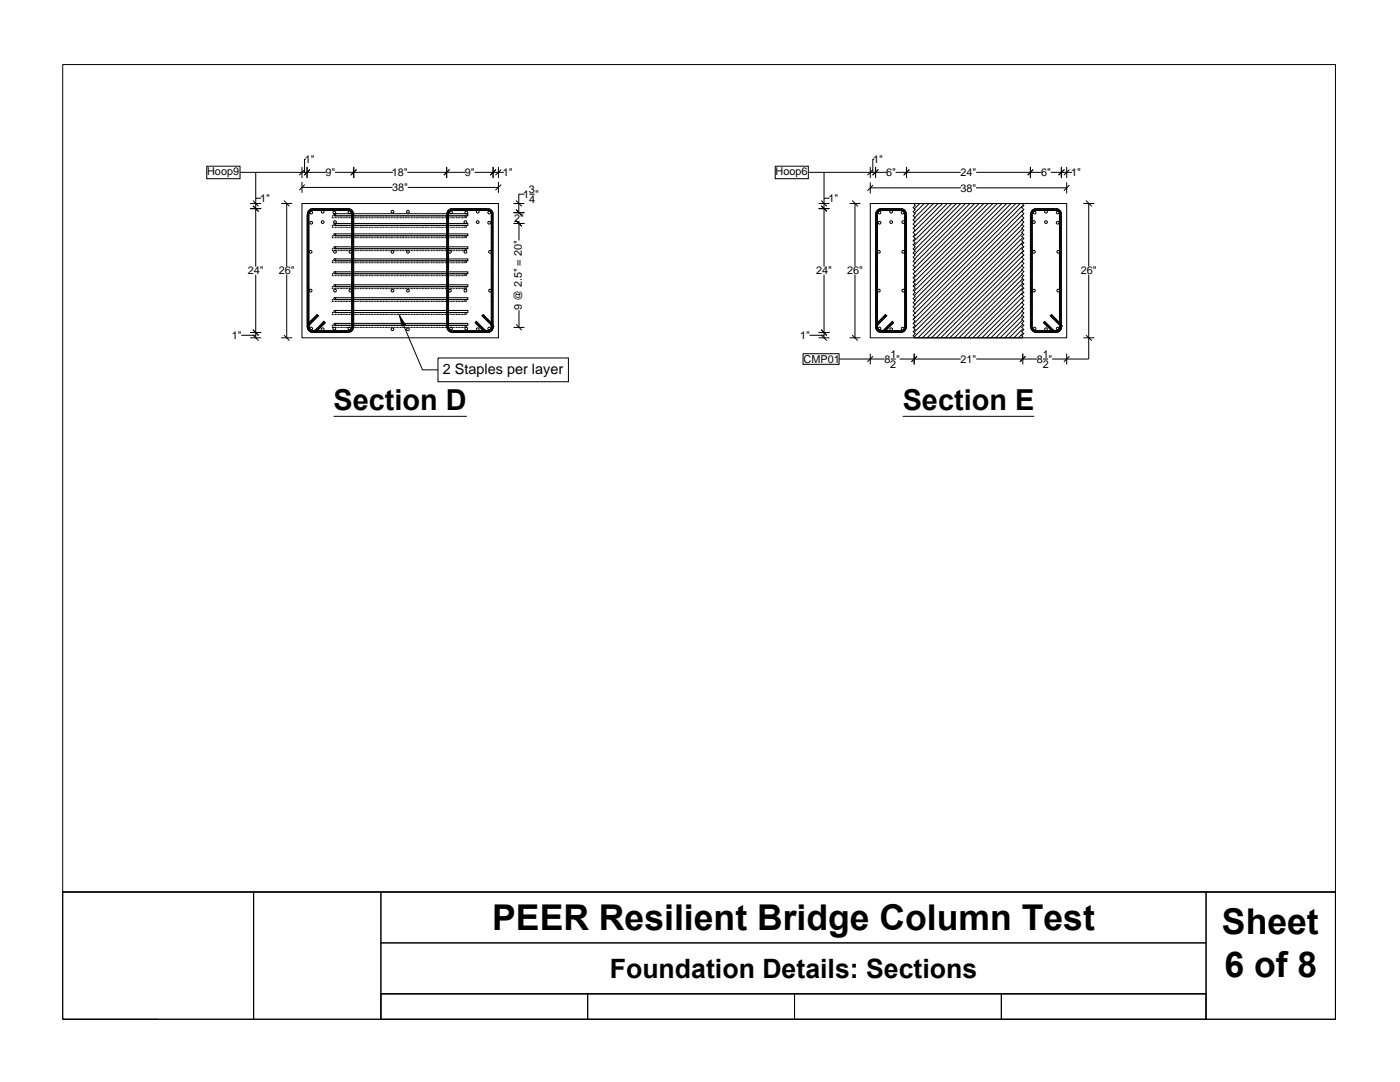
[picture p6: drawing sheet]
<svg xmlns="http://www.w3.org/2000/svg" width="279mm" height="216mm" viewBox="0 0 279 216" stroke-linecap="round" stroke-linejoin="round" font-family="sans-serif">
<defs><g id="words">
<g font-size="7.1">
<text x="98.2" y="185.6">PEER Resilient Bridge Column Test</text>
<text x="243.9" y="186.4">Sheet</text>
<text x="244.4" y="194.9">6 of 8</text>
</g>
<g font-size="5.8">
<text x="66.6" y="81.8">Section D</text>
<text x="180.2" y="81.8">Section E</text>
</g>
<text font-size="5.3" x="121.7" y="195.1">Foundation Details: Sections</text>
<text font-size="2.9" x="88.4" y="74.6">2 Staples per layer</text>
<g font-size="2.2">
<text x="41.3" y="35">Hoop9</text>
<text x="60.8" y="32.5">1&quot;</text>
<text x="65" y="35.2">9&quot;</text>
<text x="78.2" y="35.2">18&quot;</text>
<text x="92.8" y="35.2">9&quot;</text>
<text x="100.4" y="35.2">1&quot;</text>
<text x="154.8" y="35">Hoop6</text>
<text x="174.2" y="32.5">1&quot;</text>
<text x="176.9" y="35.2">6&quot;</text>
<text x="191.7" y="35.2">24&quot;</text>
<text x="207.8" y="35.2">6&quot;</text>
<text x="213.8" y="35.2">1&quot;</text>
<text x="51.9" y="40.3">1&quot;</text>
<text x="78.3" y="38.2">38&quot;</text>
<text x="104.4" y="39.6">1 &quot;</text>
<text x="105.6" y="38.5">3</text>
<text x="105.6" y="40.6">4</text>
<text x="165.3" y="40.3">1&quot;</text>
<text x="191.7" y="38.2">38&quot;</text>
<text x="102.6" y="44.3">2&quot;</text>
<text x="49.5" y="54.8">24&quot;</text>
<text x="55.7" y="54.8">26&quot;</text>
<text x="162.9" y="54.8">24&quot;</text>
<text x="169.1" y="54.8">26&quot;</text>
<text x="215.7" y="54.8">26&quot;</text>
<text x="104.1" y="61.9" transform="rotate(-90 104.1 61.9)">9 @ 2.5&quot; = 20&quot;</text>
<text x="46.3" y="67.7">1&quot;</text>
<text x="159.7" y="67.7">1&quot;</text>
<text x="177.7" y="71.4">1</text>
<text x="208.1" y="71.4">1</text>
<text x="160.4" y="72.4">CMP01</text>
<text x="176.5" y="72.4">8 &quot;</text>
<text x="177.7" y="73.5">2</text>
<text x="191.7" y="72.4">21&quot;</text>
<text x="207" y="72.4">8 &quot;</text>
<text x="208.1" y="73.5">2</text>
</g>
</g></defs>
<!-- layer: Corrugated_Duct -->
<g fill="none" stroke="#000" stroke-width=".2">
<path d="M182.4 45.4l.3-.3-.5-.4 .5-.4-.5-.4 .5-.4-.5-.4 .5-.5-.5-.4 .5-.4-.5-.4 .5-.4-.3-.4h21.7l.2 .4-.4 .4 .4 .4-.4 .4 .4 .4-.4 .5 .4 .4-.4 .4 .4 .4-.4 .4 .4 .4-.4 .4 .4 .4-.4 .5 .4 .4-.4 .4 .2 .2M182.4 45.4l-.2 .1 .5 .4-.5 .5 .5 .4-.5 .4 .5 .4-.5 .4 .5 .4-.5 .4 .5 .4-.5 .5 .5 .4-.5 .4 .5 .4-.5 .4 .5 .4-.5 .4 .5 .4-.5 .5 .5 .4-.3 .2M182.4 53.6l-.2 .2 .5 .4-.3 .2M182.4 54.4l-.2 .2 .5 .4-.5 .4 .5 .5-.5 .4 .5 .4-.5 .4 .5 .4-.5 .4 .5 .4-.5 .4 .5 .5-.5 .4 .5 .4-.5 .4 .5 .4-.5 .4 .5 .4-.5 .4 .5 .5-.3 .2M182.7 40.6l-.3 .2M183.5 40.6l-1.1 1.1M184.5 40.6l-2.1 2M185.4 40.6l-3 2.9M186.3 40.6l-3.9 3.8M187.2 40.6l-4.8 4.8M188.1 40.6l-5.7 5.6M189 40.6l-6.6 6.6"/>
<path d="M189.9 40.6l-7.5 7.5M190.9 40.6l-8.5 8.4M191.8 40.6l-9.4 9.3M192.7 40.6l-10.3 10.2M193.6 40.6l-11.2 11.1M194.5 40.6l-12.1 12M195.4 40.6l-13 13M196.3 40.6l-13.9 13.9M197.2 40.6l-14.8 14.8M198.1 40.6l-15.7 15.7M199 40.6l-16.6 16.6M200 40.6l-17.6 17.5"/>
<path d="M200.9 40.6l-18.5 18.4M201.8 40.6l-19.4 19.3M202.7 40.6l-20.3 20.2M203.6 40.6l-21.2 21.1M204.1 56.5l.2 .2-.4 .4 .4 .4-.4 .4 .4 .4-.4 .4 .4 .5-.4 .4 .4 .4-.2 .2M204.1 51.9l-.2 .2 .4 .4-.4 .5 .4 .4-.4 .4 .4 .4-.4 .4 .4 .4-.4 .4 .4 .5-.4 .4 .2 .2M204.1 47.4l.2 .2-.4 .4 .4 .4-.4 .4 .4 .4-.4 .5 .4 .4-.4 .4 .4 .4-.4 .4 .4 .4-.2 .2M204.1 41l-21.7 21.7M204.1 41.9l-21.7 21.7M204.1 42.8l-21.7 21.7M204.1 43.7l-21.7 21.7M204.1 44.7l-21.7 21.6"/>
<path d="M204.1 45.6l-21.7 21.6M204.1 46.5l-20.9 20.9M204.1 47.4l-20 20M204.1 48.3l-19.1 19.1M204.1 49.2l-18.2 18.2M204.1 50.1l-17.3 17.3M204.1 51l-16.4 16.4M204.1 52l-15.4 15.4M204.1 52.8l-14.5 14.6M204.1 53.8l-13.6 13.6M204.1 54.7l-12.7 12.7M204.1 55.6l-11.8 11.8"/>
<path d="M204.1 56.5l-10.9 10.9M204.1 57.4l-10 10M204.1 58.3l-9.1 9.1M204.1 59.2l-8.2 8.2M204.1 60.2l-.2 .2 .4 .4-.4 .4 .4 .4-.4 .4 .4 .5-.4 .4 .4 .4-.4 .4 .4 .4-.4 .4 .4 .4-.4 .4 .4 .5-.4 .4 .4 .4-.4 .4 .2 .4h-21.7l-.2-.4 .5-.4-.5-.4 .5-.4-.5-.5 .5-.4-.5-.4 .5-.4-.5-.4 .5-.4-.5-.4 .2-.2M204.1 60.2l-7.3 7.2M204.1 61.1l-6.3 6.3M204.1 62l-5.4 5.4M204.1 62.9l-4.5 4.5M204.1 63.8l-3.6 3.6M204.1 64.7l-2.7 2.7M204.1 65.6l-1.8 1.8"/>
<path d="M204.1 66.5l-.9 .9"/>
</g>
<!-- layer: Annotations -->
<g fill="none" stroke="#000" stroke-width=".2">
<path d="M52.1 39.6h-1.1v13.5M60.3 33.4v2M60.3 36.3v2.1M60.3 37.4h18M61 31.8h-.2v2.6M61.3 33.4v2M65 34.4h-14v5.2M66.9 34.4h11.4M70.6 33.4v2M81.4 34.4h11.4M81.4 37.4h18.1M89.1 33.4v2"/>
<path d="M94.8 34.4h5.7M98.4 33.4v2M99.5 33.4v2M99.5 36.3v2.1M165.5 39.6h-1v13.5M173.7 33.4v2M173.7 36.5v2M173.7 37.5h18M174.4 31.8h-.2v2.6M174.7 33.4v2M176.8 34.4h-12.3v5.2M178.8 34.4h12.9"/>
<path d="M180.9 33.4v2M194.8 37.5h18.1M194.9 34.4h12.9M205.6 33.4v2M209.7 34.4h4.2M211.8 33.4v2M212.9 33.4v2M212.9 36.5v2M50 40.6h2.1M50 41.6h2.1M51 54.9v12.5M56.2 40.6h2"/>
<path d="M57.2 40.6v12.5M57.2 54.9v12.5M163.4 40.6h2.1M163.4 41.6h2.1M164.5 54.9v12.5M169.6 40.6h2M170.6 40.6v12.5M170.6 54.9v12.5M216.3 40.6h2M217.3 40.6v12.5M217.3 54.9v12.5M48.2 66.9h2.8"/>
<path d="M50 67.4h2.1M50 66.4h2.1M56.2 67.4h2M80.5 64.9l3.8 8.9h3.1M87.4 71.4h26v4.8h-26zM161.6 66.9h2.9M163.4 67.4h2.1M163.4 66.4h2.1M169.6 67.4h2M173.7 70.6v2.1M173.7 71.6h2.8M177.7 71.6h1.1"/>
<path d="M179.6 71.6h12.1M182.4 70.6v2.1M194.9 71.6h12.1M204.1 70.6v2.1M208.1 71.6h1.1M210 71.6h2.9M212.9 70.6v2.1M216.3 67.4h2M66.6 83.1h26.6M180.2 83.1h26.2M12.5 178h254v25.4h-254zM12.5 178h38.1v25.4h-38.1z"/>
<path d="M50.6 178h25.4v25.4h-25.4zM76 178h164.7v10.1h-164.7zM240.7 178h25.8v25.4h-25.8zM76 188.1h164.7v10.2h-164.7zM76 198.3h164.7v5.1h-164.7zM76 198.3h41.3v5.1h-41.3zM117.3 198.3h41.3v5.1h-41.3zM158.6 198.3h41.2v5.1h-41.2zM199.8 198.3h40.9v5.1h-40.9z"/>
</g>
<!-- layer: 0 -->
<g fill="none" stroke="#000" stroke-width=".2">
<path d="M41.3 33.2h6.6v2.5h-6.6zM47.9 34.4h3.1M60.8 36.9l-1 1M60.8 33.9l-1 1M61.8 33.9l-1 1M71.1 33.9l-1.1 1M89.6 33.9l-1 1M98.9 33.9l-1 1M100 36.9l-1.1 1M100 33.9l-1.1 1M154.7 33.2h6.6v2.5h-6.6zM161.3 34.4h3.2"/>
<path d="M174.2 33.9l-1 1M174.2 37l-1 1M175.2 33.9l-1 1M181.4 33.9l-1 1M206.1 33.9l-1 1M212.4 33.9l-1.1 1M213.4 33.9l-1 1M213.4 37l-1 1M50.5 41.1l1 1M50.5 40.1l1 1M56.7 40.1l1 1M103 41.9l1.1 1-1-1"/>
<path d="M103 40.1l1.1 1M103.1 44.1l1 1M163.9 41.1l1.1 1M163.9 40.1l1.1 1M170.1 40.1l1 1M175.1 42.6l-.4 .4M175.1 42.8l-.4 .4M175.1 43l-.4 .4M175.1 43.2l-.4 .3M175.1 43.4l-.4 .3M175.1 43.5l-.4 .4M175.1 43.7l-.4 .4"/>
<path d="M175.1 43.9l-.4 .4M175.1 44.1l-.4 .4M175.1 44.3l-.4 .3M175.1 44.4l-.4 .4M175.1 44.6l-.4 .4M175.1 44.8l-.4 .4M175.1 45l-.4 .4M175.1 45.2l-.4 .4M175.1 45.4l-.4 .3M175.1 45.5l-.4 .4M175.1 45.7l-.4 .4M175.1 45.9l-.4 .4"/>
<path d="M175.1 46.1l-.4 .4M175.1 46.3l-.4 .4M175.1 46.5l-.4 .3M175.1 46.6l-.4 .4M175.1 46.8l-.4 .4M175.1 47l-.4 .4M175.1 47.2l-.4 .4M175.1 47.3l-.4 .5M175.1 47.6l-.4 .3M175.1 47.7l-.4 .4M175.1 47.9l-.4 .4M175.1 48.1l-.4 .4"/>
<path d="M175.1 48.3l-.4 .4M175.1 48.4l-.4 .4M175.1 48.7l-.4 .3M175.1 48.8l-.4 .4M175.1 49l-.4 .4M175.1 49.2l-.4 .4M175.1 49.4l-.4 .4M175.1 49.5l-.4 .4M175.1 49.7l-.4 .4M175.1 49.9l-.4 .4M175.1 50.1l-.4 .4M175.1 50.3l-.4 .3"/>
<path d="M175.1 50.5l-.4 .4M175.1 50.6l-.4 .4M175.1 50.8l-.4 .4M175.1 51l-.4 .4M175.1 51.2l-.4 .4M175.1 51.4l-.4 .3M175.1 51.5l-.4 .5M175.1 51.7l-.4 .4M175.1 51.9l-.4 .4M175.1 52.1l-.4 .4M175.1 52.3l-.4 .4M175.1 52.5l-.4 .3"/>
<path d="M175.1 52.6l-.4 .4M175.1 52.8l-.4 .4M175.1 53l-.4 .4M175.1 53.2l-.4 .4M175.1 53.4l-.4 .4M175.1 53.6l-.4 .3M175.1 53.7l-.4 .4M175.1 53.9l-.4 .4M175.1 54.1l-.4 .4M175.1 54.3l-.4 .4M175.1 54.5l-.4 .3M175.1 54.7l-.4 .3"/>
<path d="M175.1 54.8l-.4 .4M175.1 55l-.4 .4M175.1 55.2l-.4 .4M175.1 55.4l-.4 .4M175.1 55.6l-.4 .3M175.1 55.7l-.4 .4M175.1 55.9l-.4 .4M175.1 56.1l-.4 .4M175.1 56.3l-.4 .4M175.1 56.5l-.4 .4M175.1 56.7l-.4 .3M175.1 56.8l-.4 .4"/>
<path d="M175.1 57l-.4 .4M175.1 57.2l-.4 .4M175.1 57.4l-.4 .4M175.1 57.6l-.4 .4M175.1 57.8l-.4 .3M175.1 57.9l-.4 .4M175.1 58.1l-.4 .4M175.1 58.3l-.4 .4M175.1 58.5l-.4 .4M175.1 58.6l-.4 .4M175.1 58.9l-.4 .3M175.1 59l-.4 .4"/>
<path d="M175.1 59.2l-.4 .4M175.1 59.4l-.4 .4M175.1 59.6l-.4 .4M175.1 59.7l-.4 .4M175.1 60l-.4 .3M175.5 41.7l-.7 .7M175.7 41.6l-1 1M175.9 41.6l-1.2 1.2M176.1 41.6l-.4 .5M176.3 41.6l-.4 .4M176.5 41.6l-.4 .4M176.6 41.6l-.3 .4"/>
<path d="M176.8 41.6l-.4 .4M177 41.6l-.4 .4M177.2 41.6l-.4 .4M177.4 41.6l-.4 .4M177.6 41.6l-.4 .4M177.7 41.6l-.3 .4M177.9 41.6l-.4 .4M178.1 41.6l-.4 .4M178.3 41.6l-.4 .4M178.5 41.6l-.4 .4M178.7 41.6l-.4 .4M178.8 41.6l-.3 .4"/>
<path d="M179 41.6l-.4 .4M179.2 41.6l-.4 .4M179.4 41.6l-.4 .4M179.6 41.6l-.4 .4M179.7 41.6l-.3 .4M179.9 41.6l-.3 .4M180.1 41.7l-.4 .3M180.2 41.7l-.3 .3M180.3 41.8l-.3 .3M180.5 41.8l-.3 .3M180.5 41.9l-.3 .3M180.6 42l-.2 .3"/>
<path d="M180.7 42.1l-.3 .3M180.8 42.2l-.3 .3M180.8 42.3l-.3 .4M180.9 42.5l-.4 .4M180.9 59.1l-.4 .4M180.9 42.6l-.4 .4M180.9 42.9l-.4 .3M180.9 43l-.4 .4M180.9 43.2l-.4 .4M180.9 43.4l-.4 .4M180.9 43.6l-.4 .4M180.9 43.7l-.4 .4"/>
<path d="M180.9 43.9l-.4 .4M180.9 44.1l-.4 .4M180.9 44.3l-.4 .4M180.9 44.5l-.4 .3M180.9 44.7l-.4 .4M180.9 44.8l-.4 .4M180.9 45l-.4 .4M180.9 45.2l-.4 .4M180.9 45.4l-.4 .4M180.9 45.6l-.4 .3M180.9 45.7l-.4 .5M180.9 45.9l-.4 .4"/>
<path d="M180.9 46.1l-.4 .4M180.9 46.3l-.4 .4M180.9 46.5l-.4 .4M180.9 46.7l-.4 .3M180.9 46.8l-.4 .4M180.9 47l-.4 .4M180.9 47.2l-.4 .4M180.9 47.4l-.4 .4M180.9 47.6l-.4 .4M180.9 47.8l-.4 .3M180.9 47.9l-.4 .4M180.9 48.1l-.4 .4"/>
<path d="M180.9 48.3l-.4 .4M180.9 48.5l-.4 .4M180.9 48.7l-.4 .3M180.9 48.9l-.4 .3M180.9 49l-.4 .4M180.9 49.2l-.4 .4M180.9 49.4l-.4 .4M180.9 49.6l-.4 .4M180.9 49.8l-.4 .3M180.9 49.9l-.4 .4M180.9 50.1l-.4 .4M180.9 50.3l-.4 .4"/>
<path d="M180.9 50.5l-.4 .4M180.9 50.7l-.4 .4M180.9 50.9l-.4 .3M180.9 51l-.4 .4M180.9 51.2l-.4 .4M180.9 51.4l-.4 .4M180.9 51.6l-.4 .4M180.9 51.8l-.4 .4M180.9 52l-.4 .3M180.9 52.1l-.4 .4M180.9 52.3l-.4 .4M180.9 52.5l-.4 .4"/>
<path d="M180.9 52.7l-.4 .4M180.9 52.8l-.4 .4M180.9 53.1l-.4 .3M180.9 53.2l-.4 .4M180.9 53.4l-.4 .4M180.9 53.6l-.4 .4M180.9 53.8l-.4 .4M180.9 53.9l-.4 .4M180.9 54.1l-.4 .4M180.9 54.3l-.4 .4M180.9 54.5l-.4 .4M180.9 54.7l-.4 .4"/>
<path d="M180.9 54.9l-.4 .4M180.9 55l-.4 .4M180.9 55.2l-.4 .4M180.9 55.4l-.4 .4M180.9 55.6l-.4 .4M180.9 55.8l-.4 .3M180.9 56l-.4 .4M180.9 56.1l-.4 .4M180.9 56.3l-.4 .4M180.9 56.5l-.4 .4M180.9 56.7l-.4 .4M180.9 56.9l-.4 .3"/>
<path d="M180.9 57l-.4 .5M180.9 57.2l-.4 .4M180.9 57.4l-.4 .4M180.9 57.6l-.4 .4M180.9 57.8l-.4 .4M180.9 58l-.4 .3M180.9 58.1l-.4 .4M180.9 58.3l-.4 .4M180.9 58.5l-.4 .4M180.9 58.7l-.4 .4M180.9 58.9l-.4 .4M180.9 59.2l-.4 .4"/>
<path d="M180.9 59.4l-.4 .4M180.9 59.6l-.4 .4M180.9 59.8l-.4 .4M180.9 60l-.4 .3M206 42.9l-.4 .3M206 43l-.4 .4M206 43.2l-.4 .4M206 43.4l-.4 .4M206 43.6l-.4 .4M206 43.8l-.4 .4M206 44l-.4 .3M206 44.1l-.4 .4"/>
<path d="M206 44.3l-.4 .4M206 44.5l-.4 .4M206 44.7l-.4 .4M206 44.8l-.4 .4M206 45.1l-.4 .3M206 45.2l-.4 .4M206 45.4l-.4 .4M206 45.6l-.4 .4M206 45.8l-.4 .4M206 45.9l-.4 .4M206 46.2l-.4 .3M206 46.3l-.4 .4"/>
<path d="M206 46.5l-.4 .4M206 46.7l-.4 .4M206 46.9l-.4 .4M206 47l-.4 .4M206 47.2l-.4 .4M206 47.4l-.4 .4M206 47.6l-.4 .4M206 47.8l-.4 .3M206 48l-.4 .4M206 48.1l-.4 .4M206 48.3l-.4 .4M206 48.5l-.4 .4"/>
<path d="M206 48.7l-.4 .4M206 48.9l-.4 .3M206 49l-.4 .5M206 49.2l-.4 .4M206 49.4l-.4 .4M206 49.6l-.4 .4M206 49.8l-.4 .4M206 50l-.4 .3M206 50.1l-.4 .4M206 50.3l-.4 .4M206 50.5l-.4 .4M206 50.7l-.4 .4"/>
<path d="M206 50.9l-.4 .4M206 51.1l-.4 .3M206 51.2l-.4 .4M206 51.4l-.4 .4M206 51.6l-.4 .4M206 51.8l-.4 .4M206 52l-.4 .3M206 52.2l-.4 .3M206 52.3l-.4 .4M206 52.5l-.4 .4M206 52.7l-.4 .4M206 52.9l-.4 .4"/>
<path d="M206 53.1l-.4 .3M206 53.2l-.4 .5M206 53.4l-.4 .4M206 53.6l-.4 .4M206 53.8l-.4 .4M206 54l-.4 .4M206 54.2l-.4 .3M206 54.3l-.4 .4M206 54.5l-.4 .4M206 54.7l-.4 .4M206 54.9l-.4 .4M206 55.1l-.4 .4"/>
<path d="M206 55.3l-.4 .3M206 55.4l-.4 .4M206 55.6l-.4 .4M206 55.8l-.4 .4M206 56l-.4 .4M206 56.1l-.4 .4M206 56.4l-.4 .3M206 56.5l-.4 .4M206 56.7l-.4 .4M206 56.9l-.4 .4M206 57.1l-.4 .4M206 57.2l-.4 .4"/>
<path d="M206 57.4l-.4 .4M206 57.6l-.4 .4M206 57.8l-.4 .4M206 58l-.4 .4M206 58.2l-.4 .4M206 58.3l-.4 .4M206 58.5l-.4 .4M206 58.7l-.4 .4M206 58.9l-.4 .4M206 59.1l-.4 .4M206 59.3l-.4 .4M206 59.5l-.4 .3"/>
<path d="M206 59.6l-.4 .4M206 59.8l-.4 .4M206.1 42.6l-.5 .5M206.1 41.8l-.2 .3M206.1 42.4l-.5 .5M206.5 41.7l-.8 .8M206.7 41.6l-1.1 1.1M206.9 41.6l-.5 .5M207.1 41.6l-.4 .4M207.3 41.6l-.4 .4M207.5 41.6l-.4 .4M207.6 41.6l-.4 .4"/>
<path d="M207.8 41.6l-.4 .4M208 41.6l-.4 .4M208.2 41.6l-.4 .4M208.4 41.6l-.4 .4M208.6 41.6l-.4 .4M208.7 41.6l-.3 .4M208.9 41.6l-.4 .4M209.1 41.6l-.4 .4M209.3 41.6l-.4 .4M209.5 41.6l-.4 .4M209.7 41.6l-.5 .4M209.8 41.6l-.3 .4"/>
<path d="M210 41.6l-.4 .4M210.2 41.6l-.4 .4M210.4 41.6l-.4 .4M210.6 41.6l-.4 .4M210.7 41.6l-.4 .4M210.9 41.6l-.3 .4M211.1 41.7l-.4 .3M211.2 41.7l-.3 .4M211.3 41.8l-.3 .3M211.4 41.9l-.3 .2M211.5 42l-.3 .2M211.6 42.1l-.3 .2"/>
<path d="M211.7 42.2l-.3 .2M211.7 42.3l-.3 .3M211.8 42.4l-.4 .3M211.8 42.6l-.4 .3M211.8 42.7l-.4 .4M211.8 42.9l-.4 .4M211.8 43.1l-.4 .3M211.8 43.2l-.4 .5M211.8 43.4l-.4 .4M211.8 43.6l-.4 .4M211.8 43.8l-.4 .4M211.8 44l-.4 .4"/>
<path d="M211.8 44.2l-.4 .3M211.8 44.3l-.4 .4M211.8 44.5l-.4 .4M211.8 44.7l-.4 .4M211.8 44.9l-.4 .4M211.8 45.1l-.4 .4M211.8 45.3l-.4 .3M211.8 45.4l-.4 .4M211.8 45.6l-.4 .4M211.8 45.8l-.4 .4M211.8 46l-.4 .4M211.8 46.2l-.4 .3"/>
<path d="M211.8 46.4l-.4 .4M211.8 46.5l-.4 .4M211.8 46.7l-.4 .4M211.8 46.9l-.4 .4M211.8 47.1l-.4 .4M211.8 47.3l-.4 .3M211.8 47.4l-.4 .5M211.8 47.6l-.4 .4M211.8 47.8l-.4 .4M211.8 48l-.4 .4M211.8 48.2l-.4 .4M211.8 48.4l-.4 .3"/>
<path d="M211.8 48.5l-.4 .4M211.8 48.7l-.4 .4M211.8 48.9l-.4 .4M211.8 49.1l-.4 .4M211.8 49.2l-.4 .5M211.8 49.5l-.4 .3M211.8 49.6l-.4 .4M211.8 49.8l-.4 .4M211.8 50l-.4 .4M211.8 50.2l-.4 .4M211.8 50.3l-.4 .4M211.8 50.6l-.4 .3"/>
<path d="M211.8 50.7l-.4 .4M211.8 50.9l-.4 .4M211.8 51.1l-.4 .4M211.8 51.3l-.4 .4M211.8 51.4l-.4 .4M211.8 51.6l-.4 .4M211.8 51.8l-.4 .4M211.8 52l-.4 .4M211.8 52.2l-.4 .4M211.8 52.4l-.4 .4M211.8 52.5l-.4 .4M211.8 52.7l-.4 .4"/>
<path d="M211.8 52.9l-.4 .4M211.8 53.1l-.4 .4M211.8 53.3l-.4 .4M211.8 53.5l-.4 .4M211.8 53.7l-.4 .3M211.8 53.8l-.4 .4M211.8 54l-.4 .4M211.8 54.2l-.4 .4M211.8 54.4l-.4 .4M211.8 54.5l-.4 .4M211.8 54.8l-.4 .3M211.8 54.9l-.4 .4"/>
<path d="M211.8 55.1l-.4 .4M211.8 55.3l-.4 .4M211.8 55.5l-.4 .4M211.8 55.6l-.4 .4M211.8 55.9l-.4 .3M211.8 56l-.4 .4M211.8 56.2l-.4 .4M211.8 56.4l-.4 .4M211.8 56.6l-.4 .4M211.8 56.7l-.4 .4M211.8 56.9l-.4 .4M211.8 57.1l-.4 .4"/>
<path d="M211.8 57.3l-.4 .4M211.8 57.5l-.4 .3M211.8 57.7l-.4 .4M211.8 57.8l-.4 .4M211.8 58l-.4 .4M211.8 58.2l-.4 .4M211.8 58.4l-.4 .4M211.8 58.6l-.4 .3M211.8 58.7l-.4 .5M211.8 58.9l-.4 .4M211.8 59.1l-.4 .4M211.8 59.3l-.4 .4"/>
<path d="M211.8 59.5l-.4 .4M211.8 59.7l-.4 .3M211.8 59.8l-.4 .4M216.8 40.1l1 1M50.5 65.8l1 1.1M50.5 66.9l1 1M56.7 66.9l1 1M103.1 64.8l1 1M160.3 70.6h7.2v2.1h-7.2zM163.9 65.8l1.1 1.1M163.9 66.9l1.1 1M167.5 71.6h6.2"/>
<path d="M170.1 66.9l1 1M174.2 71.1l-1 1.1M174.7 65v.1M175.1 60.1l-.4 .4M175.1 60.3l-.4 .4M175.1 60.5l-.4 .4M175.1 60.7l-.4 .4M175.1 60.8l-.4 .4M175.1 61l-.4 .4M175.1 61.2l-.4 .4M175.1 61.4l-.4 .4M175.1 61.6l-.4 .3"/>
<path d="M175.1 61.8l-.4 .4M175.1 61.9l-.4 .4M175.1 62.1l-.4 .4M175.1 62.3l-.4 .4M175.1 62.5l-.4 .4M175.1 62.7l-.4 .3M175.1 62.8l-.4 .5M175.1 63l-.4 .4M175.1 63.2l-.4 .4M175.1 63.4l-.4 .4M175.1 63.6l-.4 .4M175.1 63.8l-.4 .3"/>
<path d="M175.1 63.9l-.4 .4M175.1 64.1l-.4 .4M175.1 64.3l-.4 .4M175.1 65l-.4 .4M175.1 65.2l-.3 .3M175.1 65.4l-.3 .3M175.2 65.5l-.3 .3M175.2 65.6l-.3 .3M175.3 65.8l-.3 .2M175.4 65.8l-.3 .3M175.5 65.9l-.3 .3M175.7 66l-.3 .3"/>
<path d="M175.8 66l-.3 .3M176 66.4h.1M176 66l-.4 .4M176.3 65.9l-.5 .5M176.8 62.8l-2.1 2.1M176.9 62.9l-2.2 2.1M176.9 66l-.4 .4M176.9 63l-2.2 2.2M177.1 66l-.4 .4M177.3 66l-.4 .4M177.4 66l-.3 .4M177.6 66l-.4 .4"/>
<path d="M177.8 66l-.4 .4M178 66l-.4 .4M178.1 64.2l-2.1 2.2M178.2 66l-.4 .4M178.3 64.3l-2.2 2.1M178.3 64.4l-2 2M178.3 66l-.3 .4M178.5 66l-.3 .4M178.7 66l-.4 .4M178.9 66l-.4 .4M179.1 66l-.4 .4M179.3 66l-.4 .4"/>
<path d="M179.4 66l-.3 .4M179.6 66l-.4 .4M179.8 66l-.4 .4M180.1 65.9l-.5 .5M180.7 65.8l-.4 .4M180.9 65.5l-.9 .9M180.9 64.4l-.4 .3M180.9 60.2l-.4 .4M180.9 60.3l-.4 .4M180.9 60.5l-.4 .4M180.9 60.7l-.4 .4M180.9 60.9l-.4 .4"/>
<path d="M180.9 61.1l-.4 .3M180.9 61.2l-.4 .5M180.9 61.4l-.4 .4M180.9 61.6l-.4 .4M180.9 61.8l-.4 .4M180.9 62l-.4 .4M180.9 62.2l-.4 .3M180.9 62.3l-.4 .4M180.9 62.5l-.4 .4M180.9 62.7l-.4 .4M180.9 62.9l-.4 .4M180.9 63l-.4 .5"/>
<path d="M180.9 63.3l-.4 .3M180.9 63.4l-.4 .4M180.9 63.6l-.4 .4M180.9 63.8l-.4 .4M180.9 64l-.4 .4M180.9 64.1l-.4 .4M180.9 64.5l-.4 .4M180.9 64.7l-.4 .4M180.9 64.9l-.4 .4M180.9 65.1l-.4 .4M180.9 65.2l-1.1 1.2M183 71.1l-1.1 1.1"/>
<path d="M204.6 71.1l-1 1.1M206 60l-.4 .4M206 60.2l-.4 .4M206 60.3l-.4 .5M206 60.6l-.4 .3M206 60.7l-.4 .4M206 60.9l-.4 .4M206 61.1l-.4 .4M206 61.3l-.4 .4M206 61.4l-.4 .4M206 61.7l-.4 .3M206 61.8l-.4 .4"/>
<path d="M206 62l-.4 .4M206 62.2l-.4 .4M206 62.4l-.4 .4M206 62.5l-.4 .4M206 62.7l-.4 .4M206 62.9l-.4 .4M206 63.1l-.4 .4M206 63.3l-.4 .3M206 63.5l-.4 .4M206 63.6l-.4 .4M206 63.8l-.4 .4M206 64l-.4 .4"/>
<path d="M206 64.2l-.4 .4M206 64.4l-.4 .3M206 64.5l-.4 .5M206 64.7l-.4 .4M206 64.9l-.4 .4M206 65.1l-.3 .4M206 65.3l-.3 .3M206.1 65.4l-.3 .3M206.1 65.5l-.2 .3M206.2 65.7l-.3 .2M206.3 65.8l-.3 .3M206.4 65.8l-.3 .3"/>
<path d="M206.5 65.9l-.3 .3M206.6 66l-.3 .3M206.8 66l-.4 .3M207 66l-.4 .4M207.2 66l-.4 .4M207.3 66l-.3 .4M207.5 66l-.4 .4M207.7 66l-.4 .4M207.9 66l-.4 .4M208.1 66l-.4 .4M208.3 66l-.5 .4M208.4 66l-.3 .4"/>
<path d="M208.6 64.2l-.3 .3M208.6 66l-.4 .4M208.6 64.3l-.2 .3M208.8 64.4l-.3 .3M208.8 66l-.4 .4M208.9 64.5l-.3 .2M208.9 64.6l-.3 .2M209 66l-.4 .4M209 64.7l-.2 .2M209.1 64.7l-.2 .3M209.2 66l-.4 .4M209.2 64.8l-.3 .3"/>
<path d="M209.3 64.9l-.3 .3M209.3 66l-.4 .4M209.4 65l-.3 .3M209.5 65.1l-.3 .3M209.5 66l-.3 .4M209.6 65.2l-.3 .3M209.7 65.3l-.3 .3M209.7 66l-.4 .4M209.7 65.4l-.2 .3M209.8 65.5l-.2 .3M210 62.8l-.3 .3M210 65.6l-.3 .2"/>
<path d="M210 62.9l-.3 .3M210 65.7l-.3 .2M210.1 63l-.3 .3M210.1 65.8l-.6 .6M210.2 63.1l-.2 .3M210.2 65.8l-.5 .6M210.3 63.2l-.3 .3M210.3 65.9l-.4 .5M210.4 63.3l-.3 .3M210.4 66.4h.1M210.4 66h.1M210.4 66l-.4 .4"/>
<path d="M210.5 63.4l-.3 .2M210.6 66.4h.1M210.6 63.5l-.3 .2M210.6 66h.1M210.6 66l-.4 .4M210.7 63.6l-.3 .3M210.8 63.6l-.3 .3M210.8 66l-.4 .4M210.8 63.7l-.2 .3M210.9 63.9l-.2 .2M211 63.9l-.2 .3M211.1 65.8l-.5 .6"/>
<path d="M211.1 64l-.3 .3M211.2 64.1l-.3 .3M211.3 64.2l-.3 .3M211.4 64.3l-.3 .3M211.4 65.2h.1M211.6 65.9l-.2 .2M211.8 65.5l-.8 .8M211.8 65h.1M211.8 65.1h.1M211.8 60l-.4 .4M211.8 60.2l-.4 .4M211.8 60.4l-.4 .4"/>
<path d="M211.8 60.6l-.4 .4M211.8 60.8l-.4 .3M211.8 60.9l-.4 .4M211.8 61.1l-.4 .4M211.8 61.3l-.4 .4M211.8 61.5l-.4 .4M211.8 61.7l-.4 .3M211.8 61.9l-.4 .3M211.8 62l-.4 .4M211.8 62.2l-.4 .4M211.8 62.4l-.4 .4M211.8 62.6l-.4 .4"/>
<path d="M211.8 62.8l-.4 .3M211.8 62.9l-.4 .4M211.8 63.1l-.4 .4M211.8 63.3l-.4 .4M211.8 63.5l-.4 .4M211.8 63.7l-.4 .4M211.8 63.9l-.4 .3M211.8 64l-.6 .7M211.8 64.2l-.5 .5M211.8 64.4l-.4 .5M211.8 64.6l-.4 .4M211.8 64.8l-.4 .4"/>
<path d="M211.8 65l-.4 .3M211.8 65.1l-.5 .6M211.8 65.3l-1 1.1M213.4 71.1l-1 1.1M216.8 66.9l1 1"/>
</g>
<!-- layer: Dimensions -->
<path d="M12.5 12.9h254v165.1h-254zM104.6 38.7h-1.1v3.7M105.6 38.7h1.1M102.5 40.6h2.1M102.5 42.4h2.1M102.6 44.6h2M103.6 44.6v3.3M102.6 65.3h2M103.6 61.9v3.4" fill="none" stroke="#000" stroke-width=".2"/>
<!-- layer: Annotations -->
<path d="M79.7 63l1.2 1.8-.7 .2z" fill="#000" stroke="#000" stroke-width=".2"/>
<!-- layer: Longitudinal_Reinf_short -->
<g fill="none" stroke="#000" stroke-width=".2">
<path d="M61.7 42.8l-.4 .4M61.7 43l-.4 .4M61.7 43.2l-.4 .4M61.7 43.4l-.4 .3M61.7 43.5l-.4 .4M61.7 43.7l-.4 .4M61.7 43.9l-.4 .4M61.7 44.1l-.4 .4M61.7 44.3l-.4 .3M61.7 44.5l-.4 .3M61.7 44.6l-.4 .4M61.7 44.8l-.4 .4"/>
<path d="M61.7 45l-.4 .4M61.7 45.2l-.4 .4M61.7 45.4l-.4 .3M61.7 45.5l-.4 .4M61.7 45.7l-.4 .4M61.7 45.9l-.4 .4M61.7 46.1l-.4 .4M61.7 46.3l-.4 .4M61.7 46.5l-.4 .3M61.7 46.6l-.4 .4M61.7 46.8l-.4 .4M61.7 47l-.4 .4"/>
<path d="M61.7 47.2l-.4 .4M61.7 47.4l-.4 .4M61.7 47.6l-.4 .3M61.7 47.7l-.4 .4M61.7 47.9l-.4 .4M61.7 48.1l-.4 .4M61.7 48.3l-.4 .4M61.7 48.4l-.4 .5M61.7 48.7l-.4 .3M61.7 48.8l-.4 .4M61.7 49l-.4 .4M61.7 49.2l-.4 .4"/>
<path d="M61.7 49.4l-.4 .4M61.7 49.5l-.4 .4M61.7 49.8l-.4 .3M61.7 49.9l-.4 .4M61.7 50.1l-.4 .4M61.7 50.3l-.4 .4M61.7 50.5l-.4 .4M61.7 50.6l-.4 .4M61.7 50.8l-.4 .4M61.7 51l-.4 .4M61.7 51.2l-.4 .4M61.7 51.4l-.4 .3"/>
<path d="M61.7 51.6l-.4 .4M61.7 51.7l-.4 .4M61.7 51.9l-.4 .4M61.7 52.1l-.4 .4M61.7 52.3l-.4 .4M61.7 52.5l-.4 .3M61.7 52.6l-.4 .5M61.7 52.8l-.4 .4M61.7 53l-.4 .4M61.7 53.2l-.4 .4M61.7 53.4l-.4 .4M61.7 53.6l-.4 .3"/>
<path d="M61.7 53.7l-.4 .4M61.7 53.9l-.4 .4M61.7 54.1l-.4 .4M61.7 54.3l-.4 .4M61.7 54.5l-.4 .4M61.7 54.7l-.4 .3M61.7 54.8l-.4 .4M61.7 55l-.4 .4M61.7 55.2l-.4 .4M61.7 55.4l-.4 .4M61.7 55.6l-.4 .3M61.7 55.8l-.4 .3"/>
<path d="M61.7 55.9l-.4 .4M61.7 56.1l-.4 .4M61.7 56.3l-.4 .4M61.7 56.5l-.4 .4M61.7 56.7l-.4 .3M61.7 56.8l-.4 .4M61.7 57l-.4 .4M61.7 57.2l-.4 .4M61.7 57.4l-.4 .4M61.7 57.6l-.4 .4M61.7 57.8l-.4 .3M61.7 57.9l-.4 .4"/>
<path d="M61.7 58.1l-.4 .4M61.7 58.3l-.4 .4M61.7 58.5l-.4 .4M61.7 58.7l-.4 .4M61.7 58.9l-.4 .3M61.7 59l-.4 .4M61.7 59.2l-.4 .4M61.7 59.4l-.4 .4M61.7 59.6l-.4 .4M61.7 59.7l-.4 .5M61.7 60l-.4 .3M61.7 42.6l-.4 .4"/>
<path d="M62.1 41.7l-.7 .7M62.3 41.6l-1 1M62.5 41.6l-1.2 1.2M62.7 41.6l-.4 .4M62.9 41.6l-.4 .4M63.1 41.6l-.4 .4M63.2 41.6l-.3 .4M63.4 41.6l-.4 .4M63.6 41.6l-.4 .4M63.8 41.6l-.4 .4M64 41.6l-.4 .4M64.2 41.6l-.5 .4"/>
<path d="M64.3 41.6l-.3 .4M64.5 41.6l-.4 .4M64.7 41.6l-.4 .4M64.9 41.6l-.4 .4M65.1 41.6l-.4 .4M65.2 41.6l-.4 .4M65.4 41.6l-.3 .4M65.6 41.6l-.4 .4M65.8 41.6l-.4 .4M66 41.6l-.4 .4M66.2 41.6l-.4 .4M66.3 57.4v.2h.1"/>
<path d="M66.3 54.8v.2h.1M66.3 52.3v.1h.1M66.3 49.8v.2h.1M66.3 47.3v.1h.1M66.3 45.2v.2h.1M66.3 43.3v.1h.1M66.3 41.6l-.4 .4M66.4 59.8h-.1v.2M66.4 57.2h-.1v.2M66.4 54.6h-.1v.2M66.4 52h-.1v.2M66.4 49.6l-.1 .2"/>
<path d="M66.4 47h-.1v.2M66.4 45h-.1v.1M66.4 43.1l-.1 .1M66.5 41.6l-.4 .4M66.5 59.8h.2M66.5 57.6h.2M66.5 57.2h.2M66.5 55h.2M66.5 54.6h.2M66.5 52.4h.2M66.5 52h.2M66.5 50h.2"/>
<path d="M66.5 49.6h.2M66.5 47.4h.2M66.5 47h.2M66.5 45.4h.2M66.5 45h.2M66.5 43.4h.2M66.5 43.1h.2M66.7 41.6l-.4 .4M66.8 59.4h26.6v.4h-26.6h.6M66.8 56.8h26.6v.4h-26.6h.6M66.8 54.2h26.6v.4h-26.6h.6M66.8 51.7h26.6v.3h-26.6h.6"/>
<path d="M66.8 49.2h26.6v.4h-26.6h.6M66.8 46.7h26.6v.3h-26.6h.6M66.8 44.6h26.6v.4h-26.6h.6M66.8 42.6h26.6v.5h-26.6h.6M66.8 57.6h.6M66.8 55h.6M66.8 52.4h.6M66.8 50h.6M66.8 47.4h.6M66.8 45.4h.6M66.8 43.4h.6M66.9 41.6l-.4 .4"/>
<path d="M67.1 41.6l-.4 .4M67.3 41.6l-.4 .4M67.4 41.6l-.4 .4M67.5 59.8h.2M67.5 57.6h.2M67.5 57.2h.2M67.5 55h.2M67.5 54.6h.2M67.5 52.4h.2M67.5 52h.2M67.5 50h.2M67.5 49.6h.2"/>
<path d="M67.5 47.4h.2M67.5 47h.2M67.5 45.4h.2M67.5 45h.2M67.5 43.4h.2M67.5 43.1h.2M67.6 41.6l-.4 .4M67.8 59.8h.8M67.8 57.6h.8M67.8 57.2h.8M67.8 55h.8M67.8 54.6h.8"/>
<path d="M67.8 52.4h.8M67.8 52h.8M67.8 50h.8M67.8 49.6h.8M67.8 47.4h.8M67.8 47h.8M67.8 45.4h.8M67.8 45h.8M67.8 43.4h.8M67.8 43.1h.8M67.8 41.6l-.4 .4M68 41.6l-.4 .4"/>
<path d="M68.1 41.6l-.3 .4M68.4 41.6l-.4 .4M68.5 41.6l-.4 .4M68.7 41.6l-.4 .4M68.7 59.8h.8M68.7 57.6h.8M68.7 57.2h.8M68.7 55h.8M68.7 54.6h.8M68.7 52.4h.8M68.7 52h.8M68.7 50h.8"/>
<path d="M68.7 49.6h.8M68.7 47.4h.8M68.7 47h.8M68.7 45.4h.8M68.7 45h.8M68.7 43.4h.8M68.7 43.1h.8M68.9 41.6l-.4 .4M69.1 41.6l-.4 .4M69.2 41.6l-.3 .4M69.4 41.6l-.4 .4M69.6 41.6l-.4 .4"/>
<path d="M69.6 59.8h.9M69.6 57.6h.9M69.6 57.2h.9M69.6 55h.9M69.6 54.6h.9M69.6 52.4h.9M69.6 52h.9M69.6 50h.9M69.6 49.6h.9M69.6 47.4h.9M69.6 47h.9M69.6 45.4h.9"/>
<path d="M69.6 45h.9M69.6 43.4h.9M69.6 43.1h.9M69.8 41.7l-.4 .3M69.9 41.7l-.3 .3M70 41.8l-.3 .3M70.1 41.8l-.3 .3M70.2 41.9l-.3 .3M70.3 42.1l-.3 .2M70.4 42.1l-.3 .3M70.4 42.3l-.3 .3M70.5 42.4l-.3 .3"/>
<path d="M70.6 42.5l-.4 .4M70.6 42.7l-.4 .4M70.6 59.8h.2M70.6 57.6h.2M70.6 57.2h.2M70.6 55h.2M70.6 54.6h.2M70.6 52.4h.2M70.6 52h.2M70.6 50h.2M70.6 49.6h.2M70.6 47.4h.2"/>
<path d="M70.6 47h.2M70.6 45.4h.2M70.6 45h.2M70.6 43.4h.2M70.6 43.1h.2M70.6 42.9l-.4 .3M70.6 43l-.4 .4M70.6 43.2l-.4 .4M70.6 43.4l-.4 .4M70.6 43.6l-.4 .4M70.6 43.7l-.4 .4M70.6 44l-.4 .3"/>
<path d="M70.6 44.1l-.4 .4M70.6 44.3l-.4 .4M70.6 44.5l-.4 .4M70.6 44.7l-.4 .4M70.6 44.8l-.4 .4M70.6 45l-.4 .4M70.6 45.2l-.4 .4M70.6 45.4l-.4 .4M70.6 45.6l-.4 .4M70.6 45.8l-.4 .4M70.6 45.9l-.4 .4M70.6 46.1l-.4 .4"/>
<path d="M70.6 46.3l-.4 .4M70.6 46.5l-.4 .4M70.6 46.7l-.4 .3M70.6 46.9l-.4 .4M70.6 47l-.4 .4M70.6 47.2l-.4 .4M70.6 47.4l-.4 .4M70.6 47.6l-.4 .4M70.6 47.8l-.4 .3M70.6 47.9l-.4 .5M70.6 48.1l-.4 .4M70.6 48.3l-.4 .4"/>
<path d="M70.6 48.5l-.4 .4M70.6 48.7l-.4 .4M70.6 48.9l-.4 .3M70.6 49l-.4 .4M70.6 49.2l-.4 .4M70.6 49.4l-.4 .4M70.6 49.6l-.4 .4M70.6 49.8l-.4 .4M70.6 50l-.4 .3M70.6 50.1l-.4 .4M70.6 50.3l-.4 .4M70.6 50.5l-.4 .4"/>
<path d="M70.6 50.7l-.4 .4M70.6 50.9l-.4 .3M70.6 51.1l-.4 .3M70.6 51.2l-.4 .4M70.6 51.4l-.4 .4M70.6 51.6l-.4 .4M70.6 51.8l-.4 .4M70.6 52l-.4 .3M70.6 52.1l-.4 .4M70.6 52.3l-.4 .4M70.6 52.5l-.4 .4M70.6 52.7l-.4 .4"/>
<path d="M70.6 52.9l-.4 .4M70.6 53.1l-.4 .3M70.6 53.2l-.4 .4M70.6 53.4l-.4 .4M70.6 53.6l-.4 .4M70.6 53.8l-.4 .4M70.6 53.9l-.4 .5M70.6 54.2l-.4 .3M70.6 54.3l-.4 .4M70.6 54.5l-.4 .4M70.6 54.7l-.4 .4M70.6 54.9l-.4 .4"/>
<path d="M70.6 55l-.4 .4M70.6 55.3l-.4 .3M70.6 55.4l-.4 .4M70.6 55.6l-.4 .4M70.6 55.8l-.4 .4M70.6 56l-.4 .4M70.6 56.1l-.4 .4M70.6 56.3l-.4 .4M70.6 56.5l-.4 .4M70.6 56.7l-.4 .4M70.6 56.9l-.4 .4M70.6 57.1l-.4 .4"/>
<path d="M70.6 57.2l-.4 .4M70.6 57.4l-.4 .4M70.6 57.6l-.4 .4M70.6 57.8l-.4 .4M70.6 58l-.4 .3M70.6 58.2l-.4 .4M70.6 58.3l-.4 .4M70.6 58.5l-.4 .4M70.6 58.7l-.4 .4M70.6 58.9l-.4 .4M70.6 59.1l-.4 .4M70.6 59.2l-.4 .4"/>
<path d="M70.6 59.5l-.4 .3M70.6 59.6l-.4 .4M70.6 59.8l-.4 .4M70.9 59.8h.5M70.9 57.6h.5M70.9 57.2h.5M70.9 55h.5M70.9 54.6h.5M70.9 52.4h.5M70.9 52h.5M70.9 50h.5M70.9 49.6h.5"/>
<path d="M70.9 47.4h.5M70.9 47h.5M70.9 45.4h.5M70.9 45h.5M70.9 43.4h.5M70.9 43.1h.5M71.5 59.8h.2M71.5 57.6h.2M71.5 57.2h.2M71.5 55h.2M71.5 54.6h.2M71.5 52.4h.2"/>
<path d="M71.5 52h.2M71.5 50h.2M71.5 49.6h.2M71.5 47.4h.2M71.5 47h.2M71.5 45.4h.2M71.5 45h.2M71.5 43.4h.2M71.5 43.1h.2M71.8 59.8h.8M71.8 57.6h.8M71.8 57.2h.8"/>
<path d="M71.8 55h.8M71.8 54.6h.8M71.8 52.4h.8M71.8 52h.8M71.8 50h.8M71.8 49.6h.8M71.8 47.4h.8M71.8 47h.8M71.8 45.4h.8M71.8 45h.8M71.8 43.4h.8M71.8 43.1h.8"/>
<path d="M72.7 59.8h.9M72.7 57.6h.9M72.7 57.2h.9M72.7 55h.9M72.7 54.6h.9M72.7 52.4h.9M72.7 52h.9M72.7 50h.9M72.7 49.6h.9M72.7 47.4h.9M72.7 47h.9M72.7 45.4h.9"/>
<path d="M72.7 45h.9M72.7 43.4h.9M72.7 43.1h.9M73.6 59.8h.9M73.6 57.6h.9M73.6 57.2h.9M73.6 55h.9M73.6 54.6h.9M73.6 52.4h.9M73.6 52h.9M73.6 50h.9M73.6 49.6h.9"/>
<path d="M73.6 47.4h.9M73.6 47h.9M73.6 45.4h.9M73.6 45h.9M73.6 43.4h.9M73.6 43.1h.9M74.6 59.8h.2M74.6 57.6h.2M74.6 57.2h.2M74.6 55h.2M74.6 54.6h.2M74.6 52.4h.2"/>
<path d="M74.6 52h.2M74.6 50h.2M74.6 49.6h.2M74.6 47.4h.2M74.6 47h.2M74.6 45.4h.2M74.6 45h.2M74.6 43.4h.2M74.6 43.1h.2M74.9 59.8h.8M74.9 57.6h.8M74.9 57.2h.8"/>
<path d="M74.9 55h.8M74.9 54.6h.8M74.9 52.4h.8M74.9 52h.8M74.9 50h.8M74.9 49.6h.8M74.9 47.4h.8M74.9 47h.8M74.9 45.4h.8M74.9 45h.8M74.9 43.4h.8M74.9 43.1h.8"/>
<path d="M75.8 59.8h.9M75.8 57.6h.9M75.8 57.2h.9M75.8 55h.9M75.8 54.6h.9M75.8 52.4h.9M75.8 52h.9M75.8 50h.9M75.8 49.6h.9M75.8 47.4h.9M75.8 47h.9M75.8 45.4h.9"/>
<path d="M75.8 45h.9M75.8 43.4h.9M75.8 43.1h.9M76.7 59.8h.9M76.7 57.6h.9M76.7 57.2h.9M76.7 55h.9M76.7 54.6h.9M76.7 52.4h.9M76.7 52h.9M76.7 50h.9M76.7 49.6h.9"/>
<path d="M76.7 47.4h.9M76.7 47h.9M76.7 45.4h.9M76.7 45h.9M76.7 43.4h.9M76.7 43.1h.9M77.7 59.8h.2M77.7 57.6h.2M77.7 57.2h.2M77.7 55h.2M77.7 54.6h.2M77.7 52.4h.2"/>
<path d="M77.7 52h.2M77.7 50h.2M77.7 49.6h.2M77.7 47.4h.2M77.7 47h.2M77.7 45.4h.2M77.7 45h.2M77.7 43.4h.2M77.7 43.1h.2M78 59.8h.5M78 57.6h.5M78 57.2h.5"/>
<path d="M78 55h.5M78 54.6h.5M78 52.4h.5M78 52h.5M78 50h.5M78 49.6h.5M78 47.4h.5M78 47h.5M78 45.4h.5M78 45h.5M78 43.4h.5M78 43.1h.5"/>
<path d="M78.6 59.8h.2M78.6 57.6h.2M78.6 57.2h.2M78.6 55h.2M78.6 54.6h.2M78.6 52.4h.2M78.6 52h.2M78.6 50h.2M78.6 49.6h.2M78.6 47.4h.2M78.6 47h.2M78.6 45.4h.2"/>
<path d="M78.6 45h.2M78.6 43.4h.2M78.6 43.1h.2M78.9 59.8h.8M78.9 57.6h.8M78.9 57.2h.8M78.9 55h.8M78.9 54.6h.8M78.9 52.4h.8M78.9 52h.8M78.9 50h.8M78.9 49.6h.8"/>
<path d="M78.9 47.4h.8M78.9 47h.8M78.9 45.4h.8M78.9 45h.8M78.9 43.4h.8M78.9 43.1h.8M79.8 59.8h.9M79.8 57.6h.9M79.8 57.2h.9M79.8 55h.9M79.8 54.6h.9M79.8 52.4h.9"/>
<path d="M79.8 52h.9M79.8 50h.9M79.8 49.6h.9M79.8 47.4h.9M79.8 47h.9M79.8 45.4h.9M79.8 45h.9M79.8 43.4h.9M79.8 43.1h.9M80.8 59.8h.8M80.8 57.6h.8M80.8 57.2h.8"/>
<path d="M80.8 55h.8M80.8 54.6h.8M80.8 52.4h.8M80.8 52h.8M80.8 50h.8M80.8 49.6h.8M80.8 47.4h.8M80.8 47h.8M80.8 45.4h.8M80.8 45h.8M80.8 43.4h.8M80.8 43.1h.8"/>
<path d="M81.7 59.8h.2M81.7 57.6h.2M81.7 57.2h.2M81.7 55h.2M81.7 54.6h.2M81.7 52.4h.2M81.7 52h.2M81.7 50h.2M81.7 49.6h.2M81.7 47.4h.2M81.7 47h.2M81.7 45.4h.2"/>
<path d="M81.7 45h.2M81.7 43.4h.2M81.7 43.1h.2M82 59.8h.5M82 57.6h.5M82 57.2h.5M82 55h.5M82 54.6h.5M82 52.4h.5M82 52h.5M82 50h.5M82 49.6h.5"/>
<path d="M82 47.4h.5M82 47h.5M82 45.4h.5M82 45h.5M82 43.4h.5M82 43.1h.5M82.6 59.8h.2M82.6 57.6h.2M82.6 57.2h.2M82.6 55h.2M82.6 54.6h.2M82.6 52.4h.2"/>
<path d="M82.6 52h.2M82.6 50h.2M82.6 49.6h.2M82.6 47.4h.2M82.6 47h.2M82.6 45.4h.2M82.6 45h.2M82.6 43.4h.2M82.6 43.1h.2M82.9 59.8h.9M82.9 57.6h.9M82.9 57.2h.9"/>
<path d="M82.9 55h.9M82.9 54.6h.9M82.9 52.4h.9M82.9 52h.9M82.9 50h.9M82.9 49.6h.9M82.9 47.4h.9M82.9 47h.9M82.9 45.4h.9M82.9 45h.9M82.9 43.4h.9M82.9 43.1h.9"/>
<path d="M83.8 59.8h.9M83.8 57.6h.9M83.8 57.2h.9M83.8 55h.9M83.8 54.6h.9M83.8 52.4h.9M83.8 52h.9M83.8 50h.9M83.8 49.6h.9M83.8 47.4h.9M83.8 47h.9M83.8 45.4h.9"/>
<path d="M83.8 45h.9M83.8 43.4h.9M83.8 43.1h.9M84.8 59.8h.8M84.8 57.6h.8M84.8 57.2h.8M84.8 55h.8M84.8 54.6h.8M84.8 52.4h.8M84.8 52h.8M84.8 50h.8M84.8 49.6h.8"/>
<path d="M84.8 47.4h.8M84.8 47h.8M84.8 45.4h.8M84.8 45h.8M84.8 43.4h.8M84.8 43.1h.8M85.7 59.8h.2M85.7 57.6h.2M85.7 57.2h.2M85.7 55h.2M85.7 54.6h.2M85.7 52.4h.2"/>
<path d="M85.7 52h.2M85.7 50h.2M85.7 49.6h.2M85.7 47.4h.2M85.7 47h.2M85.7 45.4h.2M85.7 45h.2M85.7 43.4h.2M85.7 43.1h.2M86 59.8h.6M86 57.6h.6M86 57.2h.6"/>
<path d="M86 55h.6M86 54.6h.6M86 52.4h.6M86 52h.6M86 50h.6M86 49.6h.6M86 47.4h.6M86 47h.6M86 45.4h.6M86 45h.6M86 43.4h.6M86 43.1h.6"/>
<path d="M86.6 59.8h.3M86.6 57.6h.3M86.6 57.2h.3M86.6 55h.3M86.6 54.6h.3M86.6 52.4h.3M86.6 52h.3M86.6 50h.3M86.6 49.6h.3M86.6 47.4h.3M86.6 47h.3M86.6 45.4h.3"/>
<path d="M86.6 45h.3M86.6 43.4h.3M86.6 43.1h.3M86.9 59.8h.9M86.9 57.6h.9M86.9 57.2h.9M86.9 55h.9M86.9 54.6h.9M86.9 52.4h.9M86.9 52h.9M86.9 50h.9M86.9 49.6h.9"/>
<path d="M86.9 47.4h.9M86.9 47h.9M86.9 45.4h.9M86.9 45h.9M86.9 43.4h.9M86.9 43.1h.9M87.9 59.8h.8M87.9 57.6h.8M87.9 57.2h.8M87.9 55h.8M87.9 54.6h.8M87.9 52.4h.8"/>
<path d="M87.9 52h.8M87.9 50h.8M87.9 49.6h.8M87.9 47.4h.8M87.9 47h.8M87.9 45.4h.8M87.9 45h.8M87.9 43.4h.8M87.9 43.1h.8M88.8 59.8h.8M88.8 57.6h.8M88.8 57.2h.8"/>
<path d="M88.8 55h.8M88.8 54.6h.8M88.8 52.4h.8M88.8 52h.8M88.8 50h.8M88.8 49.6h.8M88.8 47.4h.8M88.8 47h.8M88.8 45.4h.8M88.8 45h.8M88.8 43.4h.8M88.8 43.1h.8"/>
<path d="M89.5 42.9l-.4 .3M89.5 43l-.4 .4M89.5 43.4l-.4 .4M89.5 43.6l-.4 .4M89.5 43.8l-.4 .4M89.5 44l-.4 .3M89.5 44.1l-.4 .4M89.5 44.5l-.4 .4M89.5 44.7l-.4 .4M89.5 45.1l-.4 .3M89.5 45.2l-.4 .4M89.5 45.4l-.4 .4"/>
<path d="M89.5 45.6l-.4 .4M89.5 45.8l-.4 .4M89.5 45.9l-.4 .4M89.5 46.2l-.4 .3M89.5 46.5l-.4 .4M89.5 42.7l-.4 .4M89.5 43.2l-.4 .4M89.5 44.3l-.4 .4M89.5 44.8l-.4 .5M89.5 46.3l-.4 .4M89.5 46.7l-.4 .4M89.5 46.9l-.4 .4"/>
<path d="M89.5 47l-.4 .4M89.5 47.2l-.4 .4M89.5 47.4l-.4 .4M89.5 47.6l-.4 .4M89.5 47.8l-.4 .3M89.5 48l-.4 .4M89.5 48.1l-.4 .4M89.5 48.3l-.4 .4M89.5 48.5l-.4 .4M89.5 48.7l-.4 .4M89.5 48.9l-.4 .3M89.5 49l-.4 .5"/>
<path d="M89.5 49.2l-.4 .4M89.5 49.4l-.4 .4M89.5 49.6l-.4 .4M89.5 49.8l-.4 .4M89.5 50l-.4 .3M89.5 50.1l-.4 .4M89.5 50.3l-.4 .4M89.5 50.5l-.4 .4M89.5 50.7l-.4 .4M89.5 50.9l-.4 .4M89.5 51.1l-.4 .3M89.5 51.2l-.4 .4"/>
<path d="M89.5 51.4l-.4 .4M89.5 51.6l-.4 .4M89.5 51.8l-.4 .4M89.5 52l-.4 .3M89.5 52.2l-.4 .3M89.5 52.3l-.4 .4M89.5 52.5l-.4 .4M89.5 52.7l-.4 .4M89.5 52.9l-.4 .4M89.5 53.1l-.4 .3M89.5 53.2l-.4 .5M89.5 53.4l-.4 .4"/>
<path d="M89.5 53.6l-.4 .4M89.5 53.8l-.4 .4M89.5 54l-.4 .4M89.5 54.2l-.4 .3M89.5 54.3l-.4 .4M89.5 54.5l-.4 .4M89.5 54.7l-.4 .4M89.5 54.9l-.4 .4M89.5 55.1l-.4 .4M89.5 55.3l-.4 .3M89.5 55.4l-.4 .4M89.5 55.6l-.4 .4"/>
<path d="M89.5 55.8l-.4 .4M89.5 56l-.4 .4M89.5 56.1l-.4 .5M89.5 56.4l-.4 .3M89.5 56.5l-.4 .4M89.5 56.7l-.4 .4M89.5 56.9l-.4 .4M89.5 57.1l-.4 .4M89.5 57.2l-.4 .4M89.5 57.5l-.4 .3M89.5 57.6l-.4 .4M89.5 57.8l-.4 .4"/>
<path d="M89.5 58l-.4 .4M89.5 58.2l-.4 .4M89.5 58.3l-.4 .4M89.5 58.5l-.4 .4M89.5 58.7l-.4 .4M89.5 58.9l-.4 .4M89.5 59.1l-.4 .4M89.5 59.3l-.4 .4M89.5 59.5l-.4 .3M89.5 59.6l-.4 .4M89.5 59.8l-.4 .4M89.6 42.4l-.5 .5"/>
<path d="M89.6 41.8l-.2 .3M89.7 59.8h.2M89.7 57.6h.2M89.7 57.2h.2M89.7 55h.2M89.7 54.6h.2M89.7 52.4h.2M89.7 52h.2M89.7 50h.2M89.7 49.6h.2M89.7 47.4h.2M89.7 47h.2"/>
<path d="M89.7 45.4h.2M89.7 45h.2M89.7 43.4h.2M89.7 43.1h.2M90 41.7l-.8 .8M90 59.8h.6M90 57.6h.6M90 57.2h.6M90 55h.6M90 54.6h.6M90 52.4h.6M90 52h.6"/>
<path d="M90 50h.6M90 49.6h.6M90 47.4h.6M90 47h.6M90 45.4h.6M90 45h.6M90 43.4h.6M90 43.1h.6M90.2 41.6l-1.1 1.1M90.4 41.6l-.5 .5M90.6 41.6l-.4 .4M90.7 59.8h.2"/>
<path d="M90.7 57.6h.2M90.7 57.2h.2M90.7 55h.2M90.7 54.6h.2M90.7 52.4h.2M90.7 52h.2M90.7 50h.2M90.7 49.6h.2M90.7 47.4h.2M90.7 47h.2M90.7 45.4h.2M90.7 45h.2"/>
<path d="M90.7 43.4h.2M90.7 43.1h.2M90.7 41.6l-.3 .4M91 59.8h.8M91 57.6h.8M91 57.2h.8M91 55h.8M91 54.6h.8M91 52.4h.8M91 52h.8M91 50h.8M91 49.6h.8"/>
<path d="M91 47.4h.8M91 47h.8M91 45.4h.8M91 45h.8M91 43.4h.8M91 43.1h.8M91 41.6l-.5 .4M91.1 41.6l-.4 .4M91.3 41.6l-.4 .4M91.5 41.6l-.4 .4M91.7 41.6l-.4 .4M91.8 41.6l-.3 .4"/>
<path d="M91.9 59.8h.8M91.9 57.6h.8M91.9 57.2h.8M91.9 55h.8M91.9 54.6h.8M91.9 52.4h.8M91.9 52h.8M91.9 50h.8M91.9 49.6h.8M91.9 47.4h.8M91.9 47h.8M91.9 45.4h.8"/>
<path d="M91.9 45h.8M91.9 43.4h.8M91.9 43.1h.8M92 41.6l-.4 .4M92.2 41.6l-.4 .4M92.4 41.6l-.4 .4M92.6 41.6l-.4 .4M92.8 41.6l-.4 .4M92.8 59.8h.1M92.8 57.6h.1M92.8 57.2h.1M92.8 55h.1"/>
<path d="M92.8 54.6h.1M92.8 52.4h.1M92.8 52h.1M92.8 50h.1M92.8 49.6h.1M92.8 47.4h.1M92.8 47h.1M92.8 45.4h.1M92.8 45h.1M92.8 43.4h.1M92.8 43.1h.1M92.9 41.6l-.3 .4"/>
<path d="M93.1 41.6l-.4 .4M93.3 41.6l-.4 .4M93.5 41.6l-.4 .4M93.7 41.6l-.4 .4M93.8 41.6l-.3 .4M94.1 41.6l-.4 .4M94.2 41.6l-.4 .4M94.4 41.6l-.4 .4M94.6 41.6l-.4 .4M94.8 41.6l-.4 .4M94.9 41.6l-.3 .4M95.2 41.6l-.5 .4"/>
<path d="M95.3 41.6l-.4 .4M95.5 41.6l-.4 .4M95.7 41.6l-.4 .4M95.9 41.6l-.4 .4M96 41.6l-.3 .4M96.2 41.6l-.4 .4M96.4 41.6l-.4 .4M96.6 41.6l-.4 .4M96.8 41.6l-.4 .4M97 41.6l-.4 .4M97.1 41.6l-.3 .4M97.3 41.6l-.4 .4"/>
<path d="M97.5 41.6l-.4 .4M97.6 41.7l-.3 .3M97.8 41.8l-.4 .3M97.9 41.8l-.3 .3M98 41.9l-.3 .2M98.1 42l-.3 .2M98.2 42.1l-.3 .2M98.2 42.2l-.3 .2M98.3 42.3l-.3 .3M98.4 42.4l-.4 .3M98.4 42.6l-.4 .3M98.4 42.7l-.4 .4"/>
<path d="M98.4 42.9l-.4 .4M98.4 43.1l-.4 .3M98.4 43.3l-.4 .4M98.4 43.4l-.4 .4M98.4 43.6l-.4 .4M98.4 43.8l-.4 .4M98.4 44l-.4 .4M98.4 44.2l-.4 .3M98.4 44.3l-.4 .5M98.4 44.5l-.4 .4M98.4 44.7l-.4 .4M98.4 44.9l-.4 .4"/>
<path d="M98.4 45.1l-.4 .4M98.4 45.3l-.4 .3M98.4 45.4l-.4 .4M98.4 45.6l-.4 .4M98.4 45.8l-.4 .4M98.4 46l-.4 .4M98.4 46.2l-.4 .4M98.4 46.4l-.4 .4M98.4 46.5l-.4 .4M98.4 46.7l-.4 .4M98.4 46.9l-.4 .4M98.4 47.1l-.4 .4"/>
<path d="M98.4 47.3l-.4 .3M98.4 47.5l-.4 .4M98.4 47.6l-.4 .4M98.4 47.8l-.4 .4M98.4 48l-.4 .4M98.4 48.2l-.4 .4M98.4 48.4l-.4 .3M98.4 48.5l-.4 .5M98.4 48.7l-.4 .4M98.4 48.9l-.4 .4M98.4 49.1l-.4 .4M98.4 49.3l-.4 .4"/>
<path d="M98.4 49.5l-.4 .3M98.4 49.6l-.4 .4M98.4 49.8l-.4 .4M98.4 50l-.4 .4M98.4 50.2l-.4 .4M98.4 50.3l-.4 .5M98.4 50.6l-.4 .3M98.4 50.7l-.4 .4M98.4 50.9l-.4 .4M98.4 51.1l-.4 .4M98.4 51.3l-.4 .4M98.4 51.4l-.4 .4"/>
<path d="M98.4 51.7l-.4 .3M98.4 51.8l-.4 .4M98.4 52l-.4 .4M98.4 52.2l-.4 .4M98.4 52.4l-.4 .4M98.4 52.5l-.4 .4M98.4 52.7l-.4 .4M98.4 52.9l-.4 .4M98.4 53.1l-.4 .4M98.4 53.3l-.4 .4M98.4 53.5l-.4 .4M98.4 53.7l-.4 .3"/>
<path d="M98.4 53.8l-.4 .4M98.4 54l-.4 .4M98.4 54.2l-.4 .4M98.4 54.4l-.4 .4M98.4 54.6l-.4 .4M98.4 54.8l-.4 .3M98.4 54.9l-.4 .4M98.4 55.1l-.4 .4M98.4 55.3l-.4 .4M98.4 55.5l-.4 .4M98.4 55.6l-.4 .5M98.4 55.9l-.4 .3"/>
<path d="M98.4 56l-.4 .4M98.4 56.2l-.4 .4M98.4 56.4l-.4 .4M98.4 56.6l-.4 .4M98.4 56.7l-.4 .4M98.4 57l-.4 .3M98.4 57.1l-.4 .4M98.4 57.3l-.4 .4M98.4 57.5l-.4 .4M98.4 57.7l-.4 .4M98.4 57.8l-.4 .4M98.4 58l-.4 .4"/>
<path d="M98.4 58.2l-.4 .4M98.4 58.4l-.4 .4M98.4 58.6l-.4 .3M98.4 58.8l-.4 .4M98.4 58.9l-.4 .4M98.4 59.1l-.4 .4M98.4 59.3l-.4 .4M98.4 59.5l-.4 .4M98.4 59.7l-.4 .3M98.4 59.8l-.4 .5M102.6 44.6h2M102.6 42.4h2"/>
<path d="M103.6 42.4v.2M103.6 44.4v.2M61.7 60.1l-.4 .4M61.7 60.3l-.4 .4M61.7 60.5l-.4 .4M61.7 60.7l-.4 .4M61.7 60.8l-.4 .4M61.7 61.1l-.4 .3M61.7 61.2l-.4 .4M61.7 61.4l-.4 .4M61.7 61.6l-.4 .4M61.7 61.8l-.4 .4"/>
<path d="M61.7 61.9l-.4 .4M61.7 62.1l-.4 .4M61.7 62.3l-.4 .4M61.7 62.5l-.4 .4M61.7 62.7l-.4 .3M61.7 62.9l-.4 .4M61.7 63l-.4 .4M61.7 63.2l-.4 .4M61.7 63.4l-.4 .4M61.7 63.6l-.4 .4M61.7 63.8l-.4 .3M61.7 63.9l-.4 .5"/>
<path d="M61.7 64.1l-.4 .4M61.7 64.3l-.4 .4M61.7 65.2l-.3 .3M61.7 65l-.4 .4M61.7 65.4l-.3 .3M61.8 65.5l-.3 .3M61.8 65.6l-.3 .3M61.9 65.8l-.3 .2M62 65.8l-.3 .3M62.1 65.9l-.3 .3M62.3 66l-.3 .3M62.4 66l-.3 .3"/>
<path d="M62.6 66.4h.1M62.6 66l-.4 .4M62.9 65.8l-.5 .6M63.4 62.8l-2.1 2.1M63.4 62.9l-2.1 2.2M63.5 66l-.4 .4M63.5 63l-2.2 2.2M63.7 66l-.4 .4M63.9 66l-.5 .4M64 66l-.3 .4M64.2 66l-.4 .4M64.4 66l-.4 .4"/>
<path d="M64.6 66l-.4 .4M64.7 64.2l-2.1 2.2M64.8 66l-.4 .4M64.8 64.3l-2.1 2.1M64.9 64.4l-2 2M64.9 66l-.4 .4M65.1 66l-.3 .4M65.3 66l-.4 .4M65.5 66l-.4 .4M65.7 66l-.4 .4M65.9 66l-.4 .4M66 66l-.4 .4"/>
<path d="M66.2 66l-.4 .4M66.3 65.2v.1h.1M66.3 62.6v.2h.1M66.3 60v.2h.1M66.4 66l-.4 .4M66.4 64.9h-.1v.2M66.4 62.4l-.1 .1M66.5 65.3h.2M66.5 64.9h.2M66.5 62.8h.2M66.5 62.4h.2M66.5 60.2h.2"/>
<path d="M66.6 66l-.4 .4M66.7 66l-.3 .4M66.8 64.5h26.6v.4h-26.6h.6M66.8 61.9h26.6v.5h-26.6h.6M66.8 65.3h.6M66.8 62.8h.6M66.8 60.2h.6M67 66l-.4 .4M67.1 66l-.4 .4M67.3 66l-.4 .4M67.5 65.3h.2M67.5 64.9h.2"/>
<path d="M67.5 62.8h.2M67.5 62.4h.2M67.5 60.2h.2M67.5 66l-.4 .4M67.7 66l-.4 .4M67.8 65.3h.8M67.8 64.9h.8M67.8 62.8h.8M67.8 62.4h.8M67.8 60.2h.8M67.8 66l-.3 .4M68.1 66l-.5 .4"/>
<path d="M68.2 66l-.4 .4M68.4 66l-.4 .4M68.6 66l-.4 .4M68.7 65.3h.8M68.7 64.9h.8M68.7 62.8h.8M68.7 62.4h.8M68.7 60.2h.8M68.8 66l-.4 .4M68.9 66l-.3 .4M69.1 66l-.4 .4M69.3 66l-.4 .4"/>
<path d="M69.5 66l-.4 .4M69.6 65.3h.9M69.6 64.9h.9M69.6 62.8h.9M69.6 62.4h.9M69.6 60.2h.9M69.8 65.9l-.5 .5M70.4 65.8l-.4 .4M70.6 65.2l-1.1 1.2M70.6 65.5l-.9 .9M70.6 65.3h.2M70.6 64.9h.2"/>
<path d="M70.6 62.8h.2M70.6 62.4h.2M70.6 60.2h.2M70.6 60l-.4 .4M70.6 60.2l-.4 .4M70.6 60.3l-.4 .4M70.6 60.5l-.4 .4M70.6 60.7l-.4 .4M70.6 60.9l-.4 .4M70.6 61.1l-.4 .4M70.6 61.3l-.4 .4M70.6 61.4l-.4 .4"/>
<path d="M70.6 61.6l-.4 .4M70.6 61.8l-.4 .4M70.6 62l-.4 .4M70.6 62.2l-.4 .3M70.6 62.4l-.4 .4M70.6 62.5l-.4 .4M70.6 62.7l-.4 .4M70.6 62.9l-.4 .4M70.6 63.1l-.4 .4M70.6 63.3l-.4 .3M70.6 63.6l-.4 .4M70.6 63.4l-.4 .5"/>
<path d="M70.6 63.8l-.4 .4M70.6 64l-.4 .4M70.6 64.2l-.4 .4M70.6 64.4l-.4 .3M70.6 64.5l-.4 .4M70.6 64.7l-.4 .4M70.6 64.9l-.4 .4M70.6 65.1l-.5 .4M70.9 65.3h.5M70.9 64.9h.5M70.9 62.8h.5M70.9 62.4h.5"/>
<path d="M70.9 60.2h.5M71.5 65.3h.2M71.5 64.9h.2M71.5 62.8h.2M71.5 62.4h.2M71.5 60.2h.2M71.8 65.3h.8M71.8 64.9h.8M71.8 62.8h.8M71.8 62.4h.8M71.8 60.2h.8M72.7 65.3h.9"/>
<path d="M72.7 64.9h.9M72.7 62.8h.9M72.7 62.4h.9M72.7 60.2h.9M73.6 65.3h.9M73.6 64.9h.9M73.6 62.8h.9M73.6 62.4h.9M73.6 60.2h.9M74.6 65.3h.2M74.6 64.9h.2M74.6 62.8h.2"/>
<path d="M74.6 62.4h.2M74.6 60.2h.2M74.9 65.3h.8M74.9 64.9h.8M74.9 62.8h.8M74.9 62.4h.8M74.9 60.2h.8M75.8 65.3h.9M75.8 64.9h.9M75.8 62.8h.9M75.8 62.4h.9M75.8 60.2h.9"/>
<path d="M76.7 65.3h.9M76.7 64.9h.9M76.7 62.8h.9M76.7 62.4h.9M76.7 60.2h.9M77.7 65.3h.2M77.7 64.9h.2M77.7 62.8h.2M77.7 62.4h.2M77.7 60.2h.2M78 65.3h.5M78 64.9h.5"/>
<path d="M78 62.8h.5M78 62.4h.5M78 60.2h.5M78.6 65.3h.2M78.6 64.9h.2M78.6 62.8h.2M78.6 62.4h.2M78.6 60.2h.2M78.9 65.3h.8M78.9 64.9h.8M78.9 62.8h.8M78.9 62.4h.8"/>
<path d="M78.9 60.2h.8M79.8 65.3h.9M79.8 64.9h.9M79.8 62.8h.9M79.8 62.4h.9M79.8 60.2h.9M80.8 65.3h.8M80.8 64.9h.8M80.8 62.8h.8M80.8 62.4h.8M80.8 60.2h.8M81.7 65.3h.2"/>
<path d="M81.7 64.9h.2M81.7 62.8h.2M81.7 62.4h.2M81.7 60.2h.2M82 65.3h.5M82 64.9h.5M82 62.8h.5M82 62.4h.5M82 60.2h.5M82.6 65.3h.2M82.6 64.9h.2M82.6 62.8h.2"/>
<path d="M82.6 62.4h.2M82.6 60.2h.2M82.9 65.3h.9M82.9 64.9h.9M82.9 62.8h.9M82.9 62.4h.9M82.9 60.2h.9M83.8 65.3h.9M83.8 64.9h.9M83.8 62.8h.9M83.8 62.4h.9M83.8 60.2h.9"/>
<path d="M84.8 65.3h.8M84.8 64.9h.8M84.8 62.8h.8M84.8 62.4h.8M84.8 60.2h.8M85.7 65.3h.2M85.7 64.9h.2M85.7 62.8h.2M85.7 62.4h.2M85.7 60.2h.2M86 65.3h.6M86 64.9h.6"/>
<path d="M86 62.8h.6M86 62.4h.6M86 60.2h.6M86.6 65.3h.3M86.6 64.9h.3M86.6 62.8h.3M86.6 62.4h.3M86.6 60.2h.3M86.9 65.3h.9M86.9 64.9h.9M86.9 62.8h.9M86.9 62.4h.9"/>
<path d="M86.9 60.2h.9M87.9 65.3h.8M87.9 64.9h.8M87.9 62.8h.8M87.9 62.4h.8M87.9 60.2h.8M88.8 65.3h.8M88.8 64.9h.8M88.8 62.8h.8M88.8 62.4h.8M88.8 60.2h.8M89.5 60l-.4 .4"/>
<path d="M89.5 60.2l-.4 .4M89.5 60.3l-.4 .5M89.5 60.6l-.4 .3M89.5 60.7l-.4 .4M89.5 60.9l-.4 .4M89.5 61.1l-.4 .4M89.5 61.3l-.4 .4M89.5 61.4l-.4 .4M89.5 61.7l-.4 .3M89.5 61.8l-.4 .4M89.5 62l-.4 .4M89.5 62.2l-.4 .4"/>
<path d="M89.5 62.4l-.4 .4M89.5 62.5l-.4 .4M89.5 62.7l-.4 .4M89.5 62.9l-.4 .4M89.5 63.1l-.4 .4M89.5 63.3l-.4 .3M89.5 63.5l-.4 .4M89.5 63.6l-.4 .4M89.5 63.8l-.4 .4M89.5 64l-.4 .4M89.5 64.2l-.4 .4M89.5 64.4l-.4 .3"/>
<path d="M89.5 64.5l-.4 .5M89.5 64.7l-.4 .4M89.5 64.9l-.4 .4M89.5 65.1l-.3 .4M89.5 65.3l-.3 .3M89.6 65.4l-.3 .3M89.6 65.5l-.3 .3M89.7 65.7l-.3 .3M89.7 65.3h.2M89.7 64.9h.2M89.7 62.8h.2M89.7 62.4h.2"/>
<path d="M89.7 60.2h.2M89.8 65.8l-.3 .3M89.9 65.8l-.3 .3M90 65.9l-.3 .3M90 65.3h.6M90 64.9h.6M90 62.8h.6M90 62.4h.6M90 60.2h.6M90.1 66l-.3 .3M90.3 66l-.4 .3M90.5 66l-.4 .4"/>
<path d="M90.6 66l-.4 .4M90.7 65.3h.2M90.7 64.9h.2M90.7 62.8h.2M90.7 62.4h.2M90.7 60.2h.2M90.8 66l-.3 .4M91 65.3h.8M91 64.9h.8M91 62.8h.8M91 62.4h.8M91 60.2h.8"/>
<path d="M91 66l-.4 .4M91.2 66l-.4 .4M91.4 66l-.4 .4M91.6 66l-.4 .4M91.7 66l-.4 .4M91.9 65.3h.8M91.9 64.9h.8M91.9 62.8h.8M91.9 62.4h.8M91.9 60.2h.8M91.9 66l-.4 .4M92.1 66l-.4 .4"/>
<path d="M92.3 66l-.4 .4M92.5 66l-.4 .4M92.7 66l-.4 .4M92.8 65.3h.1M92.8 64.9h.1M92.8 62.8h.1M92.8 62.4h.1M92.8 60.2h.1M92.8 66l-.4 .4M93 66l-.4 .4M93.2 66l-.4 .4M93.4 66l-.4 .4"/>
<path d="M93.5 66l-.3 .4M93.8 66l-.4 .4M93.9 66l-.4 .4M94.1 66l-.4 .4M94.3 66l-.4 .4M94.5 66l-.4 .4M94.6 66l-.3 .4M94.9 66l-.5 .4M95 66l-.4 .4M95.2 64.2l-.3 .3M95.2 66l-.4 .4M95.2 64.3l-.2 .3"/>
<path d="M95.3 64.4l-.2 .3M95.4 66l-.4 .4M95.4 64.5l-.2 .2M95.5 64.6l-.3 .2M95.6 66l-.4 .4M95.6 64.7l-.3 .3M95.7 64.7l-.3 .3M95.7 66l-.3 .4M95.8 64.8l-.3 .3M95.9 65l-.3 .2M95.9 66l-.4 .4M96 65l-.3 .3"/>
<path d="M96.1 65.1l-.3 .3M96.1 66l-.4 .4M96.2 65.2l-.3 .3M96.3 65.3l-.3 .3M96.3 66l-.4 .4M96.3 65.4l-.2 .3M96.4 65.5l-.2 .3M96.5 62.8l-.2 .3M96.5 65.6l-.2 .2M96.6 62.9l-.3 .3M96.6 65.7l-.3 .2M96.7 63l-.3 .3"/>
<path d="M96.7 65.8l-.6 .6M96.8 63.1l-.3 .3M96.8 65.8l-.5 .6M96.9 63.2l-.3 .3M96.9 65.9l-.4 .5M97 63.3l-.3 .3M97 66.4h.1M97.1 66l-.5 .4M97.1 63.4l-.3 .2M97.1 63.5l-.2 .3M97.2 66.4h.1M97.2 66l-.4 .4"/>
<path d="M97.3 63.6l-.3 .3M97.4 63.6l-.3 .3M97.4 66l-.4 .4M97.4 63.8l-.3 .2M97.5 63.9l-.2 .2M97.6 63.9l-.2 .3M97.7 64l-.3 .3M97.7 65.8l-.5 .6M97.8 64.1l-.3 .3M97.9 64.2l-.3 .3M98 64.3l-.3 .3M98 65.2h.1"/>
<path d="M98.2 65.9l-.2 .2M98.4 65.5l-.8 .8M98.4 65.1h.1M98.4 60l-.4 .4M98.4 60.2l-.4 .4M98.4 60.4l-.4 .4M98.4 60.6l-.4 .4M98.4 60.8l-.4 .3M98.4 60.9l-.4 .4M98.4 61.1l-.4 .4M98.4 61.3l-.4 .4M98.4 61.5l-.4 .4"/>
<path d="M98.4 61.7l-.4 .4M98.4 61.9l-.4 .3M98.4 62l-.4 .4M98.4 62.2l-.4 .4M98.4 62.4l-.4 .4M98.4 62.6l-.4 .4M98.4 62.8l-.4 .3M98.4 63l-.4 .3M98.4 63.1l-.4 .4M98.4 63.3l-.4 .4M98.4 63.5l-.4 .4M98.4 63.7l-.4 .4"/>
<path d="M98.4 63.9l-.4 .3M98.4 64l-.6 .7M98.4 64.2l-.5 .5M98.4 64.4l-.5 .5M98.4 64.6l-.4 .4M98.4 64.8l-.4 .4M98.4 65l-.4 .3M98.4 65.1l-.5 .6M98.4 65.3l-1 1.1M217.3 67.4v4.2h-4.4"/>
</g>
<!-- layer: Hoop6x24 -->
<g fill="none" stroke="#000" stroke-width=".2">
<path d="M175.9 42h3.8M175.9 41.6h3.8M175.9 42a.78 .78 0 0 0-.8 .7v22.5a.78 .78 0 0 0 .8 .8M175.9 41.6a1.16 1.16 0 0 0-1.2 1.1v22.5a1.16 1.16 0 0 0 1.2 1.2M179.8 42a.78 .78 0 0 1 .7 .7v22.5a.78 .78 0 0 1-.7 .8M179.8 41.6a1.16 1.16 0 0 1 1.1 1.1v22.5a1.16 1.16 0 0 1-1.1 1.2M205.6 42.8v22.4M206 42.8v22.4M206.8 42h3.9M206.8 41.6h3.9M206.8 42a.78 .78 0 0 0-.7 .7M206.8 41.6a1.16 1.16 0 0 0-1.1 1.1"/>
<path d="M210.7 42a.78 .78 0 0 1 .8 .7M210.7 41.6a1.16 1.16 0 0 1 1.2 1.1l-.1 22.5a1.08 1.08 0 0 1-1.1 1.2h-3.9M211.4 42.8v22.4M61.6 64.4l1.7-1.6 .3 .2-1.7 1.7M61.7 64.4a1.16 1.16 0 0 0 0 1.6 1.16 1.16 0 0 0 1.6 0M61.9 64.6a.78 .78 0 0 0 0 1.1 .78 .78 0 0 0 1.1 0M63 65.8l1.6-1.7 .3 .3-1.6 1.6M98.1 64.4l-1.7-1.6-.2 .2 1.6 1.7M98.1 64.4a1.16 1.16 0 0 1 0 1.6 1.16 1.16 0 0 1-1.6 0l-1.7-1.6 .3-.3 1.6 1.7a.8 .8 0 0 0 1.1-.1 .8 .8 0 0 0 0-1.1M175.1 64.4l1.6-1.6 .3 .2-1.7 1.7M175.1 64.4a1.16 1.16 0 0 0 0 1.6 1.16 1.16 0 0 0 1.6 0M175.3 64.6a.78 .78 0 0 0 0 1.1 .78 .78 0 0 0 1.2 0"/>
<path d="M175.9 66h3.8M175.9 66.4h3.8M176.4 65.8l1.7-1.7 .2 .3-1.6 1.6M205.7 65.2a1.16 1.16 0 0 0 1.1 1.2M206.1 65.2a.78 .78 0 0 0 .7 .8M211.5 64.4l-1.6-1.6-.3 .2 1.6 1.7M211.5 65.2a.78 .78 0 0 1-.8 .8h-3.9M211.5 64.4a1.16 1.16 0 0 1 0 1.6 1.16 1.16 0 0 1-1.6 0l-1.7-1.6 .3-.3 1.6 1.7a.8 .8 0 0 0 1.1-.1 .8 .8 0 0 0 .1-1.1"/>
</g>
<!-- layer: Hoop9x24 -->
<g fill="none" stroke="#000" stroke-width=".2">
<path d="M61.3 42.8v22.4M61.7 42.8v22.4M62.5 42h6.9M62.5 41.6h6.9M62.5 42a.78 .78 0 0 0-.8 .7M62.5 41.6a1.16 1.16 0 0 0-1.2 1.1M69.4 42a.78 .78 0 0 1 .8 .7v22.5a.71 .71 0 0 1-.8 .8M69.4 41.6a1.16 1.16 0 0 1 1.2 1.1v22.5a1.16 1.16 0 0 1-1.2 1.2M90.3 42h7M90.3 41.6h7M90.3 42a.78 .78 0 0 0-.8 .7v22.5a.78 .78 0 0 0 .8 .8h7a.78 .78 0 0 0 .8-.8M90.3 41.6a1.16 1.16 0 0 0-1.2 1.1v22.5a1.16 1.16 0 0 0 1.2 1.2h7a1.16 1.16 0 0 0 1.2-1.2"/>
<path d="M97.3 42a.78 .78 0 0 1 .8 .7M97.3 41.6a1.16 1.16 0 0 1 1.2 1.1M98 42.8v22.4M98.4 42.8v22.4M61.3 65.2a1.16 1.16 0 0 0 1.2 1.2M61.7 65.2a.78 .78 0 0 0 .8 .8M62.5 66h6.9M62.5 66.4h6.9"/>
</g>
<!-- layer: Outline -->
<path d="M60.3 40.6h39.2v26.8h-39.2zM173.7 40.6h39.2v26.8h-39.2z" fill="none" stroke="#000" stroke-width=".2"/>
<!-- layer: Longitudnial_Reinf -->
<g fill="none" stroke="#000" stroke-width=".2">
<circle cx="62" cy="58" r=".28"/>
<circle cx="62" cy="50.2" r=".28"/>
<circle cx="62.1" cy="44.4" r=".28"/>
<circle cx="62.1" cy="42.4" r=".28"/>
<circle cx="64.4" cy="44.3" r=".28"/>
<circle cx="64.4" cy="42.2" r=".28"/>
<circle cx="66.7" cy="42.4" r=".28"/>
<circle cx="66.9" cy="58" r=".28"/>
<circle cx="66.9" cy="50.2" r=".28"/>
<circle cx="66.9" cy="44.3" r=".28"/>
<circle cx="69.7" cy="42.4" r=".28"/>
<circle cx="69.9" cy="50.2" r=".28"/>
<circle cx="69.9" cy="58" r=".28"/>
<circle cx="78.3" cy="50.2" r=".28"/>
<circle cx="78.3" cy="42.2" r=".28"/>
<circle cx="78.3" cy="58" r=".28"/>
<circle cx="81.4" cy="42.2" r=".28"/>
<circle cx="81.4" cy="50.2" r=".28"/>
<circle cx="81.4" cy="58" r=".28"/>
<circle cx="89.8" cy="50.2" r=".28"/>
<circle cx="89.8" cy="58" r=".28"/>
<circle cx="90" cy="42.4" r=".28"/>
<circle cx="92.9" cy="44.3" r=".28"/>
<circle cx="92.9" cy="50.2" r=".28"/>
<circle cx="92.9" cy="58" r=".28"/>
<circle cx="93.1" cy="42.4" r=".28"/>
<circle cx="95.3" cy="42.2" r=".28"/>
<circle cx="95.3" cy="44.3" r=".28"/>
<circle cx="97.6" cy="44.4" r=".28"/>
<circle cx="97.6" cy="42.4" r=".28"/>
<circle cx="97.8" cy="50.2" r=".28"/>
<circle cx="97.8" cy="58" r=".28"/>
<circle cx="175.4" cy="50.2" r=".28"/>
<circle cx="175.4" cy="58" r=".28"/>
<circle cx="175.5" cy="44.4" r=".28"/>
<circle cx="175.5" cy="42.4" r=".28"/>
<circle cx="177.8" cy="42.2" r=".28"/>
<circle cx="177.8" cy="44.3" r=".28"/>
<circle cx="180.1" cy="42.4" r=".28"/>
<circle cx="180.3" cy="58" r=".28"/>
<circle cx="180.3" cy="44.3" r=".28"/>
<circle cx="180.3" cy="50.2" r=".28"/>
<circle cx="206.3" cy="58" r=".28"/>
<circle cx="206.3" cy="44.3" r=".28"/>
<circle cx="206.3" cy="50.2" r=".28"/>
<circle cx="206.5" cy="42.4" r=".28"/>
<circle cx="208.8" cy="42.2" r=".28"/>
<circle cx="208.8" cy="44.3" r=".28"/>
<circle cx="211.1" cy="42.4" r=".28"/>
<circle cx="211.1" cy="44.4" r=".28"/>
<circle cx="211.2" cy="58" r=".28"/>
<circle cx="211.2" cy="50.2" r=".28"/>
<circle cx="62.1" cy="65.6" r=".28"/>
<circle cx="64.4" cy="65.7" r=".28"/>
<circle cx="66.7" cy="65.6" r=".28"/>
<circle cx="69.7" cy="65.6" r=".28"/>
<circle cx="78.3" cy="65.7" r=".28"/>
<circle cx="81.4" cy="65.7" r=".28"/>
<circle cx="90" cy="65.6" r=".28"/>
<circle cx="93.1" cy="65.6" r=".28"/>
<circle cx="95.3" cy="65.7" r=".28"/>
<circle cx="97.6" cy="65.6" r=".28"/>
<circle cx="175.5" cy="65.6" r=".28"/>
<circle cx="177.8" cy="65.7" r=".28"/>
<circle cx="180.1" cy="65.6" r=".28"/>
<circle cx="206.5" cy="65.6" r=".28"/>
<circle cx="208.8" cy="65.7" r=".28"/>
<circle cx="211.1" cy="65.6" r=".28"/>
</g>
<!-- layer: Staples -->
<g fill="none" stroke="#000" stroke-width=".2">
<path d="M92.7 60l.2 .1M92.7 57.4l.2 .1M92.7 54.8l.2 .2M92.7 52.3l.2 .1M92.7 49.8l.2 .2M92.7 47.2l.2 .2M92.7 45.2l.2 .2M92.7 43.2l.2 .2M92.9 59.8l-.1 .1M92.9 57.2l-.1 .1M92.9 54.6l-.1 .2M92.9 52l-.1 .2"/>
<path d="M92.9 49.6l-.1 .2M92.9 47l-.1 .2M92.9 45l-.1 .1M92.9 43.1l-.1 .1M93 59.8l.1 .2M93 57.2l.1 .2M93 54.6l.1 .2M93 52.1l.1 .2M93 49.6l.1 .2M93 47l.1 .2M93 45l.1 .2-.2 .2M93 43.1l.1 .1-.2 .2"/>
<path d="M93.1 57.5l-.2 .1M93.1 54.9l-.2 .1M93.1 52.3l-.2 .1M93.1 49.9l-.2 .1M93.1 47.3l-.2 .1M92.7 65.1l.2 .2M92.7 62.5l.2 .2M92.9 64.9l-.1 .2M92.9 62.4l-.1 .1M93 65l.1 .1M93 62.4l.1 .1M93.1 65.2l-.2 .1"/>
<path d="M93.1 62.6l-.2 .2M93.1 60l-.2 .2"/>
<circle cx="66.8" cy="51.8" r=".19"/>
<circle cx="66.8" cy="46.8" r=".19"/>
<circle cx="66.8" cy="44.7" r=".19"/>
<circle cx="66.8" cy="59.6" r=".19"/>
<circle cx="66.8" cy="42.8" r=".19"/>
<circle cx="66.8" cy="57" r=".19"/>
<circle cx="66.8" cy="54.4" r=".19"/>
<circle cx="66.8" cy="49.4" r=".19"/>
<circle cx="66.8" cy="64.7" r=".19"/>
<circle cx="66.8" cy="62.1" r=".19"/>
</g>
<!-- layer: Callout_Annoations -->
<path d="M12.5 203.4h19.1" fill="none" stroke="#000" stroke-width=".2"/>
<use href="#words"/>
</svg>
